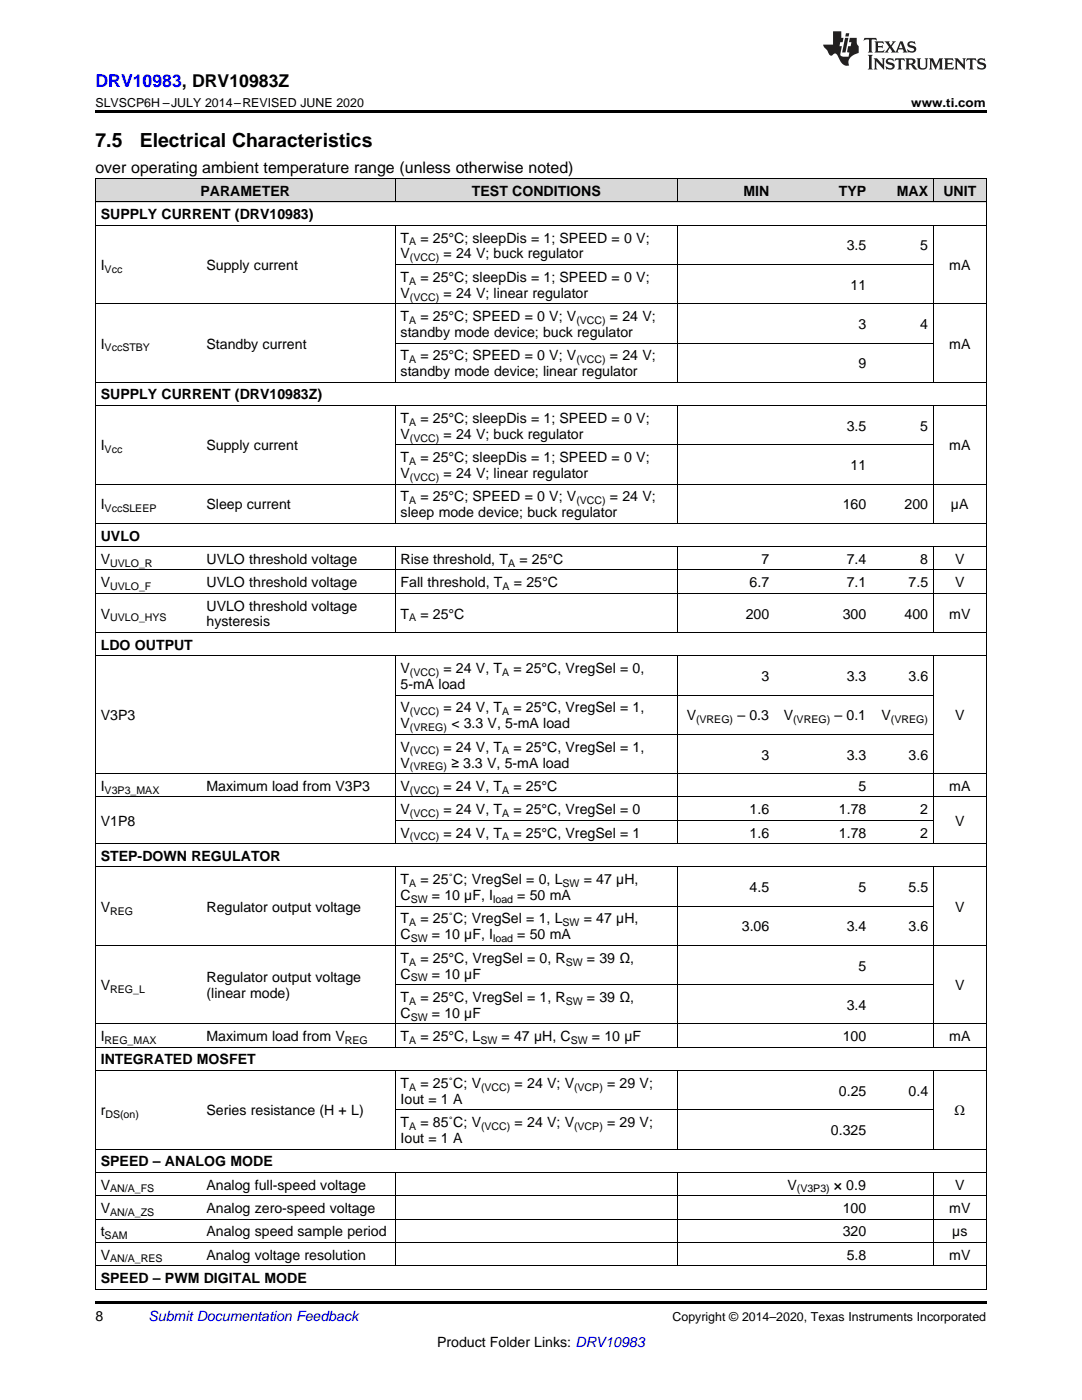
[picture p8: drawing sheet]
<svg xmlns="http://www.w3.org/2000/svg" width="216mm" height="279mm" viewBox="0 0 216 279" stroke-linecap="round" stroke-linejoin="round" font-family="sans-serif">
<defs><g id="words">
<g font-size="3.9">
<text x="19" y="29.3">7.5</text>
<text x="27.9" y="29.3">Electrical Characteristics</text>
</g>
<text font-size="3.5" fill="#00f" x="19" y="17.3">DRV10983, DRV10983Z</text>
<text font-size="3.2" x="19" y="34.4">over operating ambient temperature range (unless otherwise noted)</text>
<g font-size="2.8">
<text x="40" y="39.1">PARAMETER</text>
<text x="94.2" y="39.1">TEST CONDITIONS</text>
<text x="148.3" y="39.1">MIN</text>
<text x="167.4" y="39.1">TYP</text>
<text x="178.9" y="39.1">MAX</text>
<text x="188.2" y="39.1">UNIT</text>
<text x="20.1" y="43.7">SUPPLY CURRENT (DRV10983)</text>
<text x="20.1" y="53.9">I</text>
<text x="41.2" y="53.9">Supply current</text>
<text x="79.9" y="48.4">T</text>
<text x="79.9" y="51.6">V</text>
<text x="83.9" y="48.4">= 25°C; sleepDis = 1; SPEED = 0 V;</text>
<text x="88.5" y="51.6">= 24 V; buck regulator</text>
<text x="168.9" y="50">3.5</text>
<text x="183.6" y="50">5</text>
<text x="189.4" y="53.9">mA</text>
<text x="79.9" y="56.2">T</text>
<text x="79.9" y="59.4">V</text>
<text x="83.9" y="56.2">= 25°C; sleepDis = 1; SPEED = 0 V;</text>
<text x="88.5" y="59.4">= 24 V; linear regulator</text>
<text x="169.7" y="57.8">11</text>
<text x="79.9" y="64.1">T</text>
<text x="83.9" y="64.1">= 25°C; SPEED = 0 V; V</text>
<text x="121.7" y="64.1">= 24 V;</text>
<text x="171.3" y="65.7">3</text>
<text x="183.6" y="65.7">4</text>
<text x="20.1" y="69.6">I</text>
<text x="41.2" y="69.6">Standby current</text>
<text x="79.9" y="67.2">standby mode device; buck regulator</text>
<text x="79.9" y="71.9">T</text>
<text x="83.9" y="71.9">= 25°C; SPEED = 0 V; V</text>
<text x="121.7" y="71.9">= 24 V;</text>
<text x="189.4" y="69.6">mA</text>
<text x="79.9" y="75.1">standby mode device; linear regulator</text>
<text x="171.3" y="73.5">9</text>
<text x="20.1" y="79.7">SUPPLY CURRENT (DRV10983Z)</text>
<text x="20.1" y="89.9">I</text>
<text x="41.2" y="89.9">Supply current</text>
<text x="79.9" y="84.4">T</text>
<text x="79.9" y="87.6">V</text>
<text x="83.9" y="84.4">= 25°C; sleepDis = 1; SPEED = 0 V;</text>
<text x="88.5" y="87.6">= 24 V; buck regulator</text>
<text x="168.9" y="86">3.5</text>
<text x="183.6" y="86">5</text>
<text x="189.4" y="89.9">mA</text>
<text x="79.9" y="92.2">T</text>
<text x="79.9" y="95.4">V</text>
<text x="83.9" y="92.2">= 25°C; sleepDis = 1; SPEED = 0 V;</text>
<text x="88.5" y="95.4">= 24 V; linear regulator</text>
<text x="169.7" y="93.8">11</text>
<text x="20.1" y="101.6">I</text>
<text x="41.2" y="101.6">Sleep current</text>
<text x="79.9" y="100">T</text>
<text x="83.9" y="100">= 25°C; SPEED = 0 V; V</text>
<text x="121.7" y="100">= 24 V;</text>
<text x="168.2" y="101.6">160</text>
<text x="180.5" y="101.6">200</text>
<text x="189.8" y="101.6">µA</text>
<text x="20.1" y="107.9">UVLO</text>
<text x="79.9" y="103.2">sleep mode device; buck regulator</text>
<text x="20.1" y="112.5">V</text>
<text x="41.2" y="112.5">UVLO threshold voltage</text>
<text x="79.9" y="112.5">Rise threshold, T</text>
<text x="103.6" y="112.5">= 25°C</text>
<text x="151.9" y="112.5">7</text>
<text x="168.9" y="112.5">7.4</text>
<text x="183.6" y="112.5">8</text>
<text x="190.6" y="112.5">V</text>
<text x="20.1" y="117.2">V</text>
<text x="41.2" y="117.2">UVLO threshold voltage</text>
<text x="79.9" y="117.2">Fall threshold, T</text>
<text x="102.6" y="117.2">= 25°C</text>
<text x="149.6" y="117.2">6.7</text>
<text x="168.9" y="117.2">7.1</text>
<text x="181.3" y="117.2">7.5</text>
<text x="190.6" y="117.2">V</text>
<text x="20.1" y="123.4">V</text>
<text x="41.2" y="121.8">UVLO threshold voltage</text>
<text x="41.2" y="125">hysteresis</text>
<text x="79.9" y="123.4">T</text>
<text x="83.9" y="123.4">= 25°C</text>
<text x="148.8" y="123.4">200</text>
<text x="168.2" y="123.4">300</text>
<text x="180.5" y="123.4">400</text>
<text x="189.4" y="123.4">mV</text>
<text x="20.1" y="129.7">LDO OUTPUT</text>
<text x="79.9" y="134.3">V</text>
<text x="79.9" y="137.5">5-mA load</text>
<text x="88.5" y="134.3">= 24 V, T</text>
<text x="102.4" y="134.3">= 25°C, VregSel = 0,</text>
<text x="151.9" y="135.9">3</text>
<text x="168.9" y="135.9">3.3</text>
<text x="181.3" y="135.9">3.6</text>
<text x="20.1" y="143.8">V3P3</text>
<text x="79.9" y="142.2">V</text>
<text x="88.5" y="142.2">= 24 V, T</text>
<text x="102.4" y="142.2">= 25°C, VregSel = 1,</text>
<text x="137" y="143.8">V</text>
<text x="147.1" y="143.8">– 0.3</text>
<text x="156.4" y="143.8">V</text>
<text x="166.5" y="143.8">– 0.1</text>
<text x="175.9" y="143.8">V</text>
<text x="190.6" y="143.8">V</text>
<text x="79.9" y="145.3">V</text>
<text x="90.1" y="145.3">&lt; 3.3 V, 5-mA load</text>
<text x="79.9" y="150">V</text>
<text x="79.9" y="153.2">V</text>
<text x="88.5" y="150">= 24 V, T</text>
<text x="90.1" y="153.2">≥ 3.3 V, 5-mA load</text>
<text x="102.4" y="150">= 25°C, VregSel = 1,</text>
<text x="151.9" y="151.6">3</text>
<text x="168.9" y="151.6">3.3</text>
<text x="181.3" y="151.6">3.6</text>
<text x="20.1" y="157.8">I</text>
<text x="41.2" y="157.8">Maximum load from V3P3</text>
<text x="79.9" y="157.8">V</text>
<text x="88.5" y="157.8">= 24 V, T</text>
<text x="102.4" y="157.8">= 25°C</text>
<text x="171.3" y="157.8">5</text>
<text x="189.4" y="157.8">mA</text>
<text x="20.1" y="164.8">V1P8</text>
<text x="79.9" y="162.5">V</text>
<text x="79.9" y="167.1">V</text>
<text x="88.5" y="162.5">= 24 V, T</text>
<text x="88.5" y="167.1">= 24 V, T</text>
<text x="102.4" y="162.5">= 25°C, VregSel = 0</text>
<text x="102.4" y="167.1">= 25°C, VregSel = 1</text>
<text x="149.6" y="162.5">1.6</text>
<text x="149.6" y="167.1">1.6</text>
<text x="167.4" y="162.5">1.78</text>
<text x="167.4" y="167.1">1.78</text>
<text x="183.6" y="162.5">2</text>
<text x="183.6" y="167.1">2</text>
<text x="190.6" y="164.8">V</text>
<text x="20.1" y="171.8">STEP-DOWN REGULATOR</text>
<text x="79.9" y="176.5">T</text>
<text x="79.9" y="179.6">C</text>
<text x="83.9" y="176.5">= 25˚C; VregSel = 0, L</text>
<text x="86.2" y="179.6">= 10 µF, I</text>
<text x="103.2" y="179.6">= 50 mA</text>
<text x="116.5" y="176.5">= 47 µH,</text>
<text x="149.6" y="178">4.5</text>
<text x="171.3" y="178">5</text>
<text x="181.3" y="178">5.5</text>
<text x="20.1" y="182">V</text>
<text x="41.2" y="182">Regulator output voltage</text>
<text x="79.9" y="184.3">T</text>
<text x="83.9" y="184.3">= 25˚C; VregSel = 1, L</text>
<text x="116.5" y="184.3">= 47 µH,</text>
<text x="148" y="185.9">3.06</text>
<text x="168.9" y="185.9">3.4</text>
<text x="181.3" y="185.9">3.6</text>
<text x="190.6" y="182">V</text>
<text x="79.9" y="187.5">C</text>
<text x="86.2" y="187.5">= 10 µF, I</text>
<text x="103.2" y="187.5">= 50 mA</text>
<text x="20.1" y="197.6">V</text>
<text x="41.2" y="196">Regulator output voltage</text>
<text x="79.9" y="192.1">T</text>
<text x="79.9" y="195.3">C</text>
<text x="83.9" y="192.1">= 25°C, VregSel = 0, R</text>
<text x="86.2" y="195.3">= 10 µF</text>
<text x="117.1" y="192.1">= 39 Ω,</text>
<text x="171.3" y="193.7">5</text>
<text x="190.6" y="197.6">V</text>
<text x="41.2" y="199.2">(linear mode)</text>
<text x="79.9" y="200">T</text>
<text x="79.9" y="203.1">C</text>
<text x="83.9" y="200">= 25°C, VregSel = 1, R</text>
<text x="86.2" y="203.1">= 10 µF</text>
<text x="117.1" y="200">= 39 Ω,</text>
<text x="168.9" y="201.5">3.4</text>
<text x="20.1" y="207.8">I</text>
<text x="41.2" y="207.8">Maximum load from V</text>
<text x="79.9" y="207.8">T</text>
<text x="83.9" y="207.8">= 25°C, L</text>
<text x="100.1" y="207.8">= 47 µH, C</text>
<text x="118.1" y="207.8">= 10 µF</text>
<text x="168.2" y="207.8">100</text>
<text x="189.4" y="207.8">mA</text>
<text x="20.1" y="212.4">INTEGRATED MOSFET</text>
<text x="79.9" y="217.1">T</text>
<text x="79.9" y="220.3">Iout = 1 A</text>
<text x="83.9" y="217.1">= 25˚C; V</text>
<text x="102.7" y="217.1">= 24 V; V</text>
<text x="121.1" y="217.1">= 29 V;</text>
<text x="167.4" y="218.7">0.25</text>
<text x="181.3" y="218.7">0.4</text>
<text x="20.1" y="222.6">r</text>
<text x="41.2" y="222.6">Series resistance (H + L)</text>
<text x="79.9" y="224.9">T</text>
<text x="83.9" y="224.9">= 85˚C; V</text>
<text x="102.7" y="224.9">= 24 V; V</text>
<text x="121.1" y="224.9">= 29 V;</text>
<text x="165.8" y="226.5">0.325</text>
<text x="190.5" y="222.6">Ω</text>
<text x="20.1" y="232.8">SPEED – ANALOG MODE</text>
<text x="79.9" y="228.1">Iout = 1 A</text>
<text x="20.1" y="237.4">V</text>
<text x="41.2" y="237.4">Analog full-speed voltage</text>
<text x="157.1" y="237.4">V</text>
<text x="166.4" y="237.4">× 0.9</text>
<text x="190.6" y="237.4">V</text>
<text x="20.1" y="242.1">V</text>
<text x="41.2" y="242.1">Analog zero-speed voltage</text>
<text x="168.2" y="242.1">100</text>
<text x="189.4" y="242.1">mV</text>
<text x="20.1" y="246.7">t</text>
<text x="20.1" y="251.4">V</text>
<text x="41.2" y="246.7">Analog speed sample period</text>
<text x="41.2" y="251.4">Analog voltage resolution</text>
<text x="168.2" y="246.7">320</text>
<text x="168.9" y="251.4">5.8</text>
<text x="189.4" y="251.4">mV</text>
<text x="190" y="246.7">µs</text>
<text x="20.1" y="256">SPEED – PWM DIGITAL MODE</text>
<text x="19" y="263.6">8</text>
<text x="87.2" y="268.9">Product Folder Links: DRV10983</text>
</g>
<text font-size="2.8" fill="#0000c8" x="29.6" y="263.6">Submit Documentation Feedback</text>
<g font-size="2.5">
<text x="19" y="21.4">SLVSCP6H –JULY 2014–REVISED JUNE 2020</text>
<text x="181.8" y="21.4">www.ti.com</text>
<text x="134.2" y="263.6">Copyright © 2014–2020, Texas Instruments Incorporated</text>
</g>
<g font-size="2.1">
<text x="81.6" y="49">A</text>
<text x="81.8" y="52.1">(VCC)</text>
<text x="20.9" y="54.5">Vcc</text>
<text x="81.6" y="56.8">A</text>
<text x="81.8" y="60">(VCC)</text>
<text x="81.6" y="64.6">A</text>
<text x="115" y="64.6">(VCC)</text>
<text x="20.9" y="70.1">VccSTBY</text>
<text x="81.6" y="72.5">A</text>
<text x="115" y="72.5">(VCC)</text>
<text x="81.6" y="84.9">A</text>
<text x="81.8" y="88.1">(VCC)</text>
<text x="20.9" y="90.5">Vcc</text>
<text x="81.6" y="92.8">A</text>
<text x="81.8" y="96">(VCC)</text>
<text x="81.6" y="100.6">A</text>
<text x="115" y="100.6">(VCC)</text>
<text x="20.9" y="102.2">VccSLEEP</text>
<text x="22" y="113.1">UVLO_R</text>
<text x="101.4" y="113.1">A</text>
<text x="22" y="117.8">UVLO_F</text>
<text x="100.3" y="117.8">A</text>
<text x="22" y="124">UVLO_HYS</text>
<text x="81.6" y="124">A</text>
<text x="81.8" y="134.9">(VCC)</text>
<text x="100.2" y="134.9">A</text>
<text x="81.8" y="142.7">(VCC)</text>
<text x="100.2" y="142.7">A</text>
<text x="81.8" y="145.9">(VREG)</text>
<text x="138.9" y="144.3">(VREG)</text>
<text x="158.3" y="144.3">(VREG)</text>
<text x="177.8" y="144.3">(VREG)</text>
<text x="81.8" y="150.6">(VCC)</text>
<text x="81.8" y="153.7">(VREG)</text>
<text x="100.2" y="150.6">A</text>
<text x="20.9" y="158.4">V3P3_MAX</text>
<text x="81.8" y="158.4">(VCC)</text>
<text x="100.2" y="158.4">A</text>
<text x="81.8" y="163.1">(VCC)</text>
<text x="81.8" y="167.7">(VCC)</text>
<text x="100.2" y="163.1">A</text>
<text x="100.2" y="167.7">A</text>
<text x="81.6" y="177">A</text>
<text x="112.3" y="177">SW</text>
<text x="22" y="182.5">REG</text>
<text x="81.6" y="184.9">A</text>
<text x="82" y="180.2">SW</text>
<text x="98.4" y="180.2">load</text>
<text x="112.3" y="184.9">SW</text>
<text x="82" y="188">SW</text>
<text x="98.4" y="188">load</text>
<text x="81.6" y="192.7">A</text>
<text x="82" y="195.9">SW</text>
<text x="112.9" y="192.7">SW</text>
<text x="22" y="198.2">REG_L</text>
<text x="81.6" y="200.5">A</text>
<text x="82" y="203.7">SW</text>
<text x="112.9" y="200.5">SW</text>
<text x="20.9" y="208.4">REG_MAX</text>
<text x="68.8" y="208.4">REG</text>
<text x="81.6" y="208.4">A</text>
<text x="95.8" y="208.4">SW</text>
<text x="113.9" y="208.4">SW</text>
<text x="81.6" y="217.7">A</text>
<text x="96" y="217.7">(VCC)</text>
<text x="114.5" y="217.7">(VCP)</text>
<text x="21" y="223.2">DS(on)</text>
<text x="81.6" y="225.5">A</text>
<text x="96" y="225.5">(VCC)</text>
<text x="114.5" y="225.5">(VCP)</text>
<text x="22" y="238">AN/A_FS</text>
<text x="159" y="238">(V3P3)</text>
<text x="22" y="242.6">AN/A_ZS</text>
<text x="20.9" y="247.3">SAM</text>
<text x="22" y="252">AN/A_RES</text>
</g>
</g></defs>
<g fill="#d8d8d8">
<path d="M19 35.7h21.1v4.7h-21.1z"/>
<path d="M40.1 35.7h38.8v4.7h-38.8z"/>
<path d="M78.9 35.7h56.3v4.7h-56.3z"/>
<path d="M135.2 35.7h19.4v4.7h-19.4z"/>
<path d="M154.6 35.7h19.4v4.7h-19.4z"/>
<path d="M174 35.7h12.3v4.7h-12.3z"/>
<path d="M186.3 35.7h10.5v4.7h-10.5z"/>
</g>
<path d="M19 22h177.8v.5h-177.8zM19 259.7h177.8v.5h-177.8z" fill="#000"/>
<g fill="none" stroke="#000" stroke-width=".2">
<path d="M19 35.6h177.8M19.1 35.7v221.6M78.8 35.7v4.7M135.2 35.7v4.7M186.2 35.7v4.7M196.8 35.7v221.6M19 45h177.8M19 40.3h177.8M78.8 45v31.3M78.9 52.8h107.4M135.2 45v31.3M186.2 45v31.3"/>
<path d="M19 76.3h177.8M19 60.6h177.8M78.9 68.5h107.4M19 96.6h177.8M19 80.9h177.8M78.8 81v23.5M78.9 88.8h107.4M135.2 81v23.5M186.2 81v23.5M19 118.4h177.8M19 113.8h177.8M19 109.1h177.8"/>
<path d="M19 104.4h177.8M78.8 109.1v17.2M135.2 109.1v17.2M186.2 109.1v17.2M19 130.9h177.8M19 126.2h177.8M78.8 130.9v37.5M78.9 138.7h107.4M135.2 130.9v37.5M186.2 130.9v37.5M19 159h177.8M19 154.4h177.8"/>
<path d="M78.9 146.6h107.4M19 173h177.8M19 168.4h177.8M78.8 173v36.1M78.9 163.7h107.4M135.2 173v36.1M186.2 173v36.1M19 188.7h177.8M78.9 196.5h107.4M78.9 180.9h107.4M19 213.7h177.8M19 209h177.8"/>
<path d="M19 204.3h177.8M78.8 213.7v15.7M135.2 213.7v15.7M186.2 213.7v15.7M19 238.6h177.8M19 234h177.8M19 229.3h177.8M78.8 234v18.7M78.9 221.5h107.4M135.2 234v18.7M186.2 234v18.7M19 257.3h177.8"/>
<path d="M19 252.6h177.8M19 247.9h177.8M19 243.3h177.8"/>
</g>
<g fill="#231f20">
<path d="M172.5 7.6l-.1 .5 .4-.2h.6v.1v2.1l-.2 .4h.9l-.2-.4v-2.1l.1-.1h.5l.5 .2-.2-.5zM174.5 8.3l.2 .3v1.5l-.2 .4h1.8l.2-.6a1.04 1.04 0 0 1-1.3 .2v-.7h.6l.3 .2v-.6l-.3 .2h-.6v-.6l.8-.1 .4 .3-.2-.5zM176.5 8.3l.9 1.1-.9 1.1h.8l-.2-.2 .4-.7 .5 .7-.2 .2h1.5l-.2-.2 .2-.4h.9l.1 .4-.2 .2h1l-.3-.3-.7-1.9h-.5l-.9 2-.8-1 .9-1h-.8l.1 .3-.4 .5-.3-.6 .1-.2zM179.7 8.6l.4 1h-.7zM181.3 8.4a.63 .63 0 0 0-.2 .7 .63 .63 0 0 0 .6 .4l.6 .2 .1 .2a.75 .75 0 0 1-.7 .4 .75 .75 0 0 1-.6-.5l.1 .7 .1-.1a1.11 1.11 0 0 0 1.5-.6 1.13 1.13 0 0 0-1.2-.8l-.1-.4a1.04 1.04 0 0 1 1.2 .2l-.2-.5-.2 .1-.4-.2zM173.2 10.9l.2 .4v2.2l-.2 .4h1l-.3-.4v-2.2l.3-.4zM174.3 11.6l.3 .4v1.5l-.3 .4h.8l-.2-.4v-1.3l1.5 1.7v-1.9l.2-.4h-.7l.2 .4v.9l-1.1-1.3zM177 11.8a.62 .62 0 0 0-.2 .7 .62 .62 0 0 0 .6 .4l.6 .1 .1 .3a.76 .76 0 0 1-.7 .3 .76 .76 0 0 1-.7-.4l.2 .7 .1-.1a1.11 1.11 0 0 0 1.5-.6 1.13 1.13 0 0 0-1.2-.8l-.1-.4a1.04 1.04 0 0 1 1.2 .2l-.2-.6-.2 .1-.5-.1zM178.7 11.6l-.2 .6a.61 .61 0 0 1 .8-.3v1.6l-.2 .4h.9l-.2-.4v-1.6a.63 .63 0 0 1 .7 .3l-.1-.6zM180.6 11.6l.3 .4v1.5l-.3 .4h1l-.2-.2-.1-.8 .6 .2a.76 .76 0 0 0 1.2 .7l-1-1a.58 .58 0 0 0 .6-.5 .58 .58 0 0 0-.5-.6zM181.4 11.9h.1a.45 .45 0 0 1 .5 .1 .45 .45 0 0 1 .1 .5l-.8 .2zM182.9 11.6l.2 .2a2.17 2.17 0 0 0 .3 1.9 .99 .99 0 0 0 1.6-.6v-1.1l.2-.4h-.7l.2 .2a1.92 1.92 0 0 1-.2 1.8 .6 .6 0 0 1-.9-.5v-1.1l.2-.4zM185.4 11.6l.2 .4v1.5l-.2 .4h.7l-.2-.4v-1.4l.8 1.8 .8-1.8v1.4l-.2 .4h.9l-.2-.4v-1.5l.2-.4h-.8l-.6 1.5-.6-1.5zM188.4 11.6l.2 .4v1.5l-.2 .4h1.8l.1-.6a1.04 1.04 0 0 1-1.2 .1v-.6h.5l.4 .2v-.6l-.4 .2h-.5v-.7h.8l.3 .3-.1-.6zM190.5 11.6l.2 .4v1.5l-.2 .4h.7l-.2-.4v-1.3l1.5 1.7v-1.9l.2-.4h-.7l.2 .4v.9l-1.1-1.3zM192.9 11.6l-.1 .6a.61 .61 0 0 1 .7-.3l.1 1.6-.3 .4h1l-.3-.4 .1-1.6a.63 .63 0 0 1 .7 .3l-.1-.6zM195.2 11.8a.62 .62 0 0 0-.2 .7 .62 .62 0 0 0 .6 .4l.6 .1 .1 .3a.76 .76 0 0 1-.7 .3 .76 .76 0 0 1-.6-.4l.1 .7 .1-.1a1.11 1.11 0 0 0 1.6-.6 1.13 1.13 0 0 0-1.3-.8l-.1-.4a1.04 1.04 0 0 1 1.2 .2l-.1-.6-.2 .1-.5-.1z"/>
<path d="M166.2 6.3v2.6h-1.9v.4l.8 .9a.91 .91 0 0 0 1 .8 .56 .56 0 0 1 .5-.3 .56 .56 0 0 1 .5 .3l.4 .8a1.53 1.53 0 0 0 1.9 1.2 1.54 1.54 0 0 1 1-2.1l.9-.3v-1.4a1.52 1.52 0 0 1-.4-1.6h-1.3l-.2 .8h.5l-.2 .8h-.5l-.1 1v.2l.4 .1-.2 .8a1.93 1.93 0 0 1-1.6-.3l.3-1.8h-.5l.2-.8h.4l.2-.8h-.4v-1.3zM168.6 7.6l-.6 2.9h.7l.6-2.9zM168.8 6.6l-.1 .7h.6l.2-.7z"/>
</g>
<use href="#words"/>
</svg>
